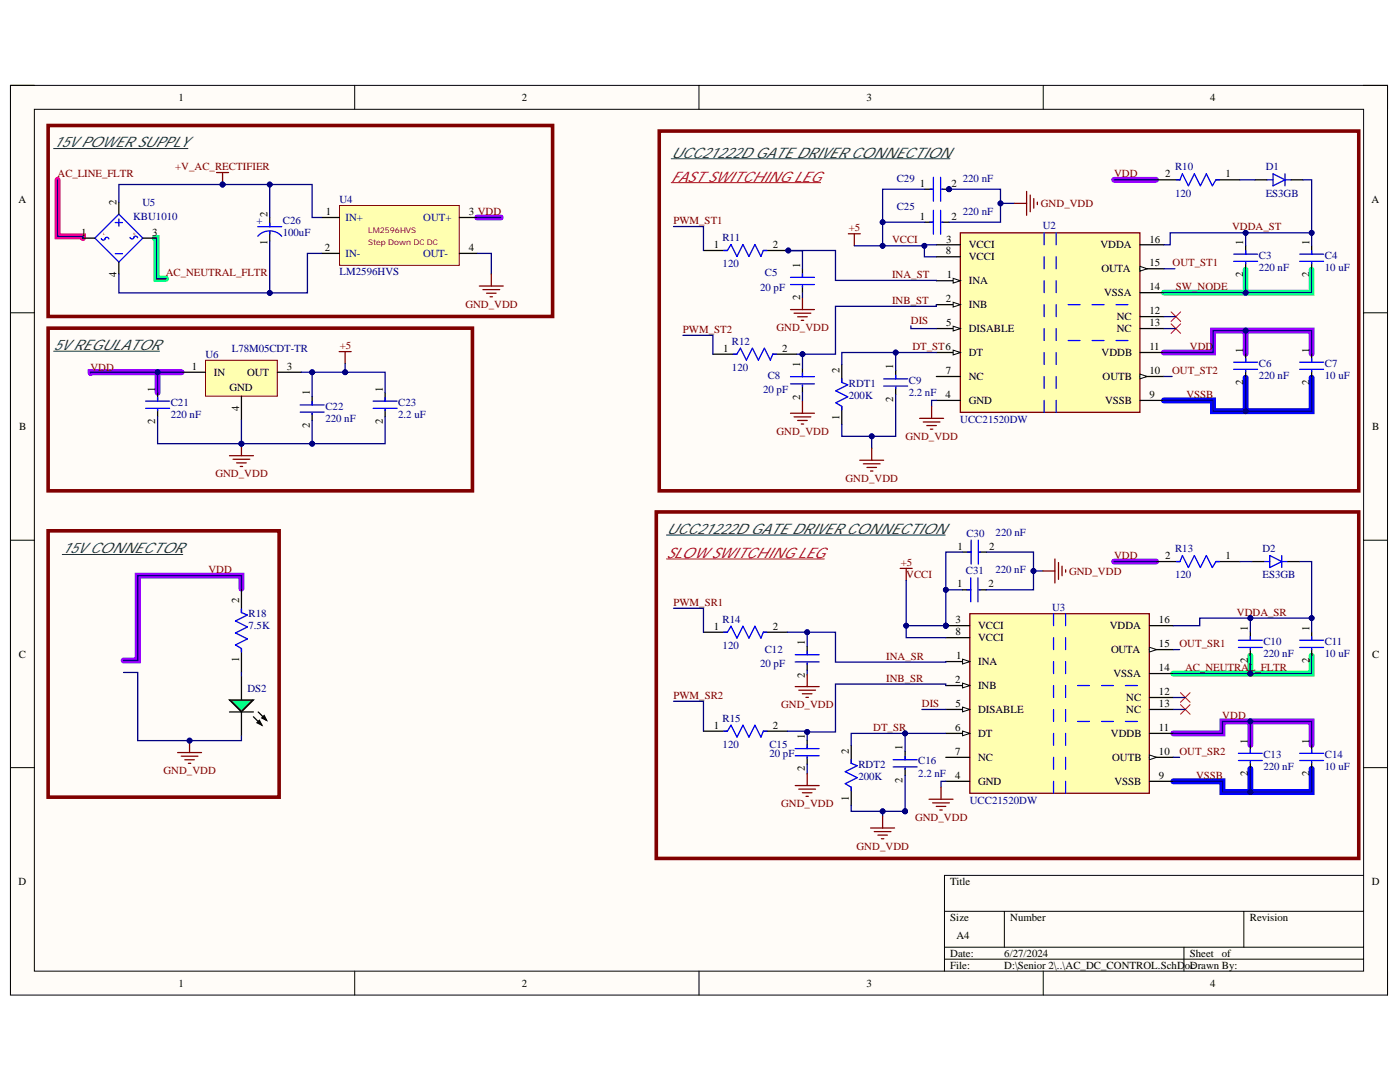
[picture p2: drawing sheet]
<svg xmlns="http://www.w3.org/2000/svg" width="279mm" height="216mm" viewBox="0 0 279 216" stroke-linecap="round" stroke-linejoin="round" font-family="sans-serif">
<defs><g id="words">
<g font-size="2.9" fill="#0c343d">
<text x="10.7" y="29.4">15V POWER SUPPLY</text>
<text x="133.9" y="31.4">UCC21222D GATE DRIVER CONNECTION</text>
<text x="10.7" y="69.9">5V REGULATOR</text>
<text x="133" y="106.5">UCC21222D GATE DRIVER CONNECTION</text>
<text x="12.4" y="110.4">15V CONNECTOR</text>
</g>
<g font-size="2.9" fill="#f00">
<text x="133.9" y="36.2">FAST SWITCHING LEG</text>
<text x="133" y="111.3">SLOW SWITCHING LEG</text>
</g>
<g font-size="2.2">
<text x="35.6" y="20.1">1</text>
<text x="104.1" y="20.1">2</text>
<text x="173" y="20.1">3</text>
<text x="241.5" y="20.1">4</text>
<text x="232.6" y="35.4">2</text>
<text x="244.6" y="35.4">1</text>
<text x="3.7" y="40.4">A</text>
<text x="23.3" y="40.8" transform="rotate(-90 23.3 40.8)">2</text>
<text x="183.6" y="37.3">1</text>
<text x="189.9" y="37.3">2</text>
<text x="273.7" y="40.4">A</text>
<text x="16.2" y="47">1</text>
<text x="30.4" y="47">3</text>
<text x="53.4" y="43.3" transform="rotate(-90 53.4 43.3)">2</text>
<text x="65" y="42.9">1</text>
<text x="93.6" y="42.9">3 VDD</text>
<text x="183.6" y="43.9">1</text>
<text x="189.9" y="43.9">2</text>
<text x="53.4" y="48.9" transform="rotate(-90 53.4 48.9)">1</text>
<text x="64.9" y="50.1">2</text>
<text x="93.6" y="50.1">4</text>
<text x="142.4" y="49.5">1</text>
<text x="154.2" y="49.5">2</text>
<text x="159.7" y="53.4" transform="rotate(-90 159.7 53.4)">1</text>
<text x="188.8" y="50.8">8</text>
<text x="188.8" y="48.4">3</text>
<text x="193.3" y="49.6">VCCI</text>
<text x="193.3" y="51.9">VCCI</text>
<text x="219.6" y="49.6">VDDA</text>
<text x="229.4" y="48.4">16</text>
<text x="229.4" y="53.2">15</text>
<text x="248.1" y="48.8" transform="rotate(-90 248.1 48.8)">1</text>
<text x="261.3" y="48.8" transform="rotate(-90 261.3 48.8)">1</text>
<text x="23.3" y="55.2" transform="rotate(-90 23.3 55.2)">4</text>
<text x="159.7" y="59.9" transform="rotate(-90 159.7 59.9)">2</text>
<text x="188.9" y="55.5">1</text>
<text x="193.3" y="56.7">INA</text>
<text x="219.8" y="54.3">OUTA</text>
<text x="220.3" y="59.1">VSSA</text>
<text x="229.4" y="57.9">14</text>
<text x="248.1" y="55.3" transform="rotate(-90 248.1 55.3)">2</text>
<text x="261.3" y="55.3" transform="rotate(-90 261.3 55.3)">2</text>
<text x="188.8" y="60.3">2</text>
<text x="188.8" y="65.1">5</text>
<text x="193.3" y="61.5">INB</text>
<text x="222.9" y="63.9">NC</text>
<text x="229.4" y="62.7">12</text>
<text x="229.4" y="65.1">13</text>
<text x="144.3" y="70.2">1</text>
<text x="156.1" y="70.2">2</text>
<text x="193.3" y="66.3">DISABLE</text>
<text x="193.3" y="71.1">DT</text>
<text x="219.8" y="71.1">VDDB</text>
<text x="222.9" y="66.3">NC</text>
<text x="229.4" y="69.9">11</text>
<text x="248.1" y="70.4" transform="rotate(-90 248.1 70.4)">1</text>
<text x="261.3" y="70.4" transform="rotate(-90 261.3 70.4)">1</text>
<text x="38.3" y="73.8">1</text>
<text x="42.7" y="75">IN</text>
<text x="49.3" y="75">OUT</text>
<text x="57.2" y="73.8">3</text>
<text x="159.7" y="73.2" transform="rotate(-90 159.7 73.2)">1</text>
<text x="167.5" y="74.4" transform="rotate(-90 167.5 74.4)">2</text>
<text x="178.3" y="73.7" transform="rotate(-90 178.3 73.7)">1</text>
<text x="188.8" y="74.6">7</text>
<text x="193.3" y="75.9">NC</text>
<text x="220" y="75.9">OUTB</text>
<text x="229.4" y="74.6">10</text>
<text x="248.1" y="76.8" transform="rotate(-90 248.1 76.8)">2</text>
<text x="261.3" y="76.8" transform="rotate(-90 261.3 76.8)">2</text>
<text x="31" y="78.1" transform="rotate(-90 31 78.1)">1</text>
<text x="45.8" y="78.1">GND</text>
<text x="47.7" y="82" transform="rotate(-90 47.7 82)">4</text>
<text x="61.8" y="78.9" transform="rotate(-90 61.8 78.9)">1</text>
<text x="76.4" y="78.1" transform="rotate(-90 76.4 78.1)">1</text>
<text x="159.7" y="79.7" transform="rotate(-90 159.7 79.7)">2</text>
<text x="167.5" y="83.8" transform="rotate(-90 167.5 83.8)">1</text>
<text x="178.3" y="80.2" transform="rotate(-90 178.3 80.2)">2</text>
<text x="188.7" y="79.4">4</text>
<text x="193.3" y="80.6">GND</text>
<text x="220.6" y="80.6">VSSB</text>
<text x="229.4" y="79.4">9</text>
<text x="3.8" y="85.8">B</text>
<text x="31" y="84.6" transform="rotate(-90 31 84.6)">2</text>
<text x="61.8" y="85.4" transform="rotate(-90 61.8 85.4)">2</text>
<text x="76.4" y="84.6" transform="rotate(-90 76.4 84.6)">2</text>
<text x="273.9" y="85.8">B</text>
<text x="191.1" y="109.7">1</text>
<text x="197.4" y="109.7">2</text>
<text x="232.6" y="111.6">2</text>
<text x="244.6" y="111.6">1</text>
<text x="191" y="117.2">1</text>
<text x="197.3" y="117.2">2</text>
<text x="47.7" y="120.3" transform="rotate(-90 47.7 120.3)">2</text>
<text x="142.4" y="125.7">1</text>
<text x="154.2" y="125.7">2</text>
<text x="190.7" y="124.4">3</text>
<text x="195.2" y="125.5">VCCI</text>
<text x="221.5" y="125.5">VDDA</text>
<text x="231.3" y="124.4">16</text>
<text x="249.1" y="125.8" transform="rotate(-90 249.1 125.8)">1</text>
<text x="261.3" y="125.8" transform="rotate(-90 261.3 125.8)">1</text>
<text x="3.8" y="131.2">C</text>
<text x="160.6" y="128.7" transform="rotate(-90 160.6 128.7)">1</text>
<text x="190.7" y="126.8">8</text>
<text x="190.8" y="131.5">1</text>
<text x="195.2" y="128">VCCI</text>
<text x="221.7" y="130.4">OUTA</text>
<text x="231.3" y="129.1">15</text>
<text x="273.8" y="131.2">C</text>
<text x="47.7" y="132.1" transform="rotate(-90 47.7 132.1)">1</text>
<text x="160.6" y="135.2" transform="rotate(-90 160.6 135.2)">2</text>
<text x="190.6" y="136.3">2</text>
<text x="195.2" y="132.7">INA</text>
<text x="195.2" y="137.5">INB</text>
<text x="222.2" y="135.1">VSSA</text>
<text x="231.3" y="133.9">14</text>
<text x="249.1" y="132.3" transform="rotate(-90 249.1 132.3)">2</text>
<text x="261.3" y="132.3" transform="rotate(-90 261.3 132.3)">2</text>
<text x="190.7" y="141.1">5</text>
<text x="195.2" y="142.3">DISABLE</text>
<text x="224.8" y="139.9">NC</text>
<text x="224.8" y="142.3">NC</text>
<text x="231.3" y="138.7">12</text>
<text x="231.3" y="141.1">13</text>
<text x="142.4" y="145.4">1</text>
<text x="154.2" y="145.4">2</text>
<text x="160.6" y="147.5" transform="rotate(-90 160.6 147.5)">1</text>
<text x="180.1" y="149.7" transform="rotate(-90 180.1 149.7)">1</text>
<text x="190.6" y="145.9">6</text>
<text x="195.2" y="147">DT</text>
<text x="221.7" y="147">VDDB</text>
<text x="231.3" y="145.9">11</text>
<text x="249.1" y="148.4" transform="rotate(-90 249.1 148.4)">1</text>
<text x="261.3" y="148.4" transform="rotate(-90 261.3 148.4)">1</text>
<text x="160.6" y="153.9" transform="rotate(-90 160.6 153.9)">2</text>
<text x="169.4" y="150.4" transform="rotate(-90 169.4 150.4)">2</text>
<text x="190.6" y="150.6">7</text>
<text x="190.6" y="155.4">4</text>
<text x="195.2" y="151.8">NC</text>
<text x="222" y="151.8">OUTB</text>
<text x="231.3" y="155.4">9</text>
<text x="231.3" y="150.6">10</text>
<text x="249.1" y="154.9" transform="rotate(-90 249.1 154.9)">2</text>
<text x="261.3" y="154.9" transform="rotate(-90 261.3 154.9)">2</text>
<text x="169.4" y="159.8" transform="rotate(-90 169.4 159.8)">1</text>
<text x="180.1" y="156.2" transform="rotate(-90 180.1 156.2)">2</text>
<text x="195.2" y="156.6">GND</text>
<text x="222.4" y="156.6">VSSB</text>
<text x="3.7" y="176.6">D</text>
<text x="189.7" y="176.6">Title</text>
<text x="273.8" y="176.6">D</text>
<text x="189.7" y="183.8">Size</text>
<text x="201.6" y="183.8">Number</text>
<text x="249.4" y="183.8">Revision</text>
<text x="189.7" y="190.9">Date:</text>
<text x="190.9" y="187.3">A4</text>
<text x="200.4" y="190.9">6/27/2024</text>
<text x="237.5" y="190.9">Sheet</text>
<text x="243.8" y="190.9">of</text>
<text x="35.6" y="196.9">1</text>
<text x="104.1" y="196.9">2</text>
<text x="173" y="196.9">3</text>
<text x="189.7" y="193.3">File:</text>
<text x="200.4" y="193.3">D:\Senior 2\..\AC_DC_CONTROL.SchDoc</text>
<text x="237.5" y="193.3">Drawn By:</text>
<text x="241.5" y="196.9">4</text>
</g>
<g font-size="2.2" fill="#800000">
<text x="11.5" y="35.4">AC_LINE_FLTR</text>
<text x="35" y="33.9">+V_AC_RECTIFIER</text>
<text x="222.3" y="35.4">VDD</text>
<text x="207.7" y="41.3">GND_VDD</text>
<text x="134.4" y="44.7">PWM_ST1</text>
<text x="169.4" y="46.2">+5</text>
<text x="245.9" y="46">VDDA_ST</text>
<text x="178" y="48.6">VCCI</text>
<text x="234" y="53.2">OUT_ST1</text>
<text x="33.1" y="55.1">AC_NEUTRAL_FLTR</text>
<text x="178" y="55.5">INA_ST</text>
<text x="234.7" y="57.9">SW_NODE</text>
<text x="92.9" y="61.4">GND_VDD</text>
<text x="178" y="60.6">INB_ST</text>
<text x="181.8" y="64.6">DIS</text>
<text x="67.8" y="69.7">+5</text>
<text x="136.3" y="66.4">PWM_ST2</text>
<text x="155" y="66.1">GND_VDD</text>
<text x="182.1" y="69.9">DT_ST6</text>
<text x="237.5" y="69.9">VDD</text>
<text x="18.1" y="74">VDD</text>
<text x="233.9" y="74.6">OUT_ST2</text>
<text x="236.8" y="79.4">VSSB</text>
<text x="155" y="86.8">GND_VDD</text>
<text x="180.7" y="87.8">GND_VDD</text>
<text x="43" y="95.2">GND_VDD</text>
<text x="168.8" y="96.1">GND_VDD</text>
<text x="179.8" y="113">+5</text>
<text x="222.3" y="111.6">VDD</text>
<text x="41.6" y="114.4">VDD</text>
<text x="180.9" y="115.3">VCCI</text>
<text x="213.4" y="114.6">GND_VDD</text>
<text x="134.4" y="120.9">PWM_SR1</text>
<text x="246.9" y="122.8">VDDA_SR</text>
<text x="176.8" y="131.6">INA_SR</text>
<text x="235.4" y="129.1">OUT_SR1</text>
<text x="176.8" y="136">INB_SR</text>
<text x="236.5" y="133.9">AC_NEUTRAL_FLTR</text>
<text x="134.4" y="139.4">PWM_SR2</text>
<text x="155.9" y="141.3">GND_VDD</text>
<text x="184" y="141.1">DIS</text>
<text x="243.9" y="143.5">VDD</text>
<text x="174.3" y="145.9">DT_SR</text>
<text x="32.6" y="154.5">GND_VDD</text>
<text x="235.4" y="150.6">OUT_SR2</text>
<text x="238.7" y="155.4">VSSB</text>
<text x="155.9" y="161">GND_VDD</text>
<text x="182.6" y="163.8">GND_VDD</text>
<text x="171" y="169.5">GND_VDD</text>
</g>
<g font-size="2.2" fill="#000080">
<text x="234.5" y="34">R10</text>
<text x="252.6" y="34">D1</text>
<text x="28.4" y="41">U5</text>
<text x="67.8" y="40.5">U4</text>
<text x="179" y="42">C25</text>
<text x="179" y="36.3">C29</text>
<text x="192.1" y="36.3">220 nF</text>
<text x="234.5" y="39.2">120</text>
<text x="252.6" y="39.2">ES3GB</text>
<text x="26.5" y="43.9">KBU1010</text>
<text x="51.2" y="44.8">+</text>
<text x="56.4" y="44.8">C26</text>
<text x="56.4" y="47.2">100uF</text>
<text x="69" y="44.1">IN+</text>
<text x="84.5" y="44.1">OUT+</text>
<text x="192.1" y="42.9">220 nF</text>
<text x="208.1" y="45.7">U2</text>
<text x="69" y="51.3">IN-</text>
<text x="84.5" y="51.3">OUT-</text>
<text x="144.2" y="48.1">R11</text>
<text x="144.2" y="53.3">120</text>
<text x="251.2" y="51.7">C3</text>
<text x="264.4" y="51.7">C4</text>
<text x="67.8" y="54.9">LM2596HVS</text>
<text x="151.7" y="58">20 pF</text>
<text x="152.6" y="55.1">C5</text>
<text x="251.2" y="54.1">220 nF</text>
<text x="264.4" y="54.1">10 uF</text>
<text x="41" y="71.4">U6</text>
<text x="46.3" y="70.2">L78M05CDT-TR</text>
<text x="146.1" y="68.8">R12</text>
<text x="146.1" y="74">120</text>
<text x="153.2" y="75.6">C8</text>
<text x="169.4" y="77.3">RDT1</text>
<text x="181.4" y="76.6">C9</text>
<text x="251.2" y="73.2">C6</text>
<text x="251.2" y="75.6">220 nF</text>
<text x="264.4" y="73.2">C7</text>
<text x="264.4" y="75.6">10 uF</text>
<text x="34.1" y="81">C21</text>
<text x="34.1" y="83.4">220 nF</text>
<text x="64.9" y="81.8">C22</text>
<text x="79.5" y="81">C23</text>
<text x="79.5" y="83.4">2.2 uF</text>
<text x="152.3" y="78.5">20 pF</text>
<text x="169.4" y="79.7">200K</text>
<text x="181.4" y="78.9">2.2 nF</text>
<text x="64.9" y="84.1">220 nF</text>
<text x="191.6" y="84.4">UCC21520DW</text>
<text x="192.9" y="107.1">C30</text>
<text x="198.7" y="106.9">220 nF</text>
<text x="234.5" y="110.1">R13</text>
<text x="252" y="110.1">D2</text>
<text x="192.8" y="114.6">C31</text>
<text x="198.7" y="114.4">220 nF</text>
<text x="234.5" y="115.4">120</text>
<text x="252" y="115.4">ES3GB</text>
<text x="49.6" y="123.2">R18</text>
<text x="49.6" y="125.6">7.5K</text>
<text x="144.2" y="124.2">R14</text>
<text x="210" y="121.9">U3</text>
<text x="144.2" y="129.5">120</text>
<text x="152.6" y="130.4">C12</text>
<text x="252.1" y="128.7">C10</text>
<text x="252.1" y="131.1">220 nF</text>
<text x="264.4" y="128.7">C11</text>
<text x="264.4" y="131.1">10 uF</text>
<text x="151.7" y="133.2">20 pF</text>
<text x="49.4" y="138">DS2</text>
<text x="144.2" y="144">R15</text>
<text x="144.2" y="149.2">120</text>
<text x="153.5" y="149.2">C15</text>
<text x="153.5" y="151.1">20 pF</text>
<text x="171.3" y="153.3">RDT2</text>
<text x="171.3" y="155.7">200K</text>
<text x="183.3" y="152.5">C16</text>
<text x="183.3" y="155">2.2 nF</text>
<text x="252.1" y="151.3">C13</text>
<text x="252.1" y="153.7">220 nF</text>
<text x="264.4" y="151.3">C14</text>
<text x="264.4" y="153.7">10 uF</text>
<text x="193.5" y="160.4">UCC21520DW</text>
</g>
<g font-size="1.6" fill="#980000">
<text x="73.5" y="46.4">LM2596HVS</text>
<text x="73.5" y="48.8">Step Down DC DC</text>
</g>
<g font-size=".6" fill="#980000">
<text x="20.6" y="46.9">L</text>
<text x="26.6" y="46.9">N</text>
</g>
</g></defs>
<path d="M2.1 17h274.8v181.6h-274.8z" fill-rule="evenodd" fill="#fffcf8"/>
<path d="M2.1 17h274.8v181.6h-274.8z" fill="none" stroke="#000" stroke-width=".2"/>
<path d="M6.9 21.8h265.2v172h-265.2z" fill-rule="evenodd" fill="#fffcf8"/>
<g fill="none" stroke="#000" stroke-width=".2">
<path d="M2.1 17h4.8M70.8 17v4.8M139.5 17v4.8M208.2 17v4.8M272.1 17h4.8v4.8M6.9 21.8h265.2v172h-265.2zM2.1 62.4h4.8M272.1 62.4h4.8M2.1 107.8h4.8M272.1 107.8h4.8M2.1 153.2h4.8M272.1 153.2h4.8"/>
<path d="M272.1 174.7h-83.6v19.1M70.8 193.8v4.8M139.5 193.8v4.8M188.5 181.8h83.6M188.5 189h83.6M188.5 191.4h83.6M200.4 181.8v7.2M208.2 193.8v4.8M236.3 189v4.8M248.2 181.8v7.2M276.9 193.8v4.8"/>
</g>
<path d="M222.4 35.9h8.3M95.2 43.4h4.7M18.1 74.4v-.1h13.4v4.1M31.5 74.3h4.7M232.3 70.3h9.8v-4.3h19.7v4.6M248.6 66v4.6M48.2 117.5v-2.6h-20.7v16.9h-2.8M222.4 112.1h8.3M234.2 146.3h9.8v-2.3h17.8v4.6M249.5 144v4.6" fill="none" stroke="#90f" stroke-width="1.2"/>
<path d="M248.6 75.4v6.6M261.8 75.4v6.6h-19.7v-2.1h-9.8M249.5 153.4v4.6M261.8 153.4v4.6h-17.8v-2.1h-9.8" fill="none" stroke="#00f" stroke-width="1.2"/>
<path d="M248.6 53.8v4.6M261.8 53.8v4.6h-29.5" fill="none" stroke="#0ff" stroke-width="1.2"/>
<path d="M30.9 47.5h.3v8.1h1.9M249.5 130.9v3.5M261.8 130.9v3.5h-27.6" fill="none" stroke="#0f0" stroke-width="1.2"/>
<path d="M11.5 35.9v11.3h5v.3" fill="none" stroke="#ff0093" stroke-width="1.2"/>
<path d="M131.6 26.2h139.6v71.7h-139.6z" fill="none" stroke="#800000" stroke-width=".72"/>
<path d="M134 31.7h55.6" fill="none" stroke="#0c343d" stroke-width=".2"/>
<path d="M160.1 59.4v2.4M157.8 61.8h4.7M158.5 62.5h3.3M159.2 63.2h1.9M159.9 63.9h.5" fill="none" stroke="#800000" stroke-width=".25"/>
<path d="M233.7 64.6l1.9 1.9M233.7 62.2l1.9 1.9M235.6 64.6l-1.9 1.9M235.6 62.2l-1.9 1.9" fill="none" stroke="#f00" stroke-width=".2"/>
<path d="M191.7 46.5h35.8v35.8h-35.8z" fill-rule="evenodd" fill="#ffffb0"/>
<path d="M191.7 46.5h35.8v35.8h-35.8z" fill="none" stroke="#800000" stroke-width=".25"/>
<g fill="none" stroke="#00f" stroke-width=".25">
<path d="M208.4 46.5v2.3M208.4 51.2v2.4M208.4 56v2.4M210.8 46.5v2.3M210.8 51.2v2.4M210.8 56v2.4M208.4 60.8v2.4M208.4 65.6v2.4M208.4 70.3v2.4M208.4 75.1v2.4M208.4 79.9v2.4M210.8 60.8v2.4"/>
<path d="M210.8 65.6v2.4M210.8 70.3v2.4M210.8 75.1v2.4M210.8 79.9v2.4M213.2 60.8h2.4M213.2 68h2.4M217.9 60.8h2.4M217.9 68h2.4M222.7 60.8h2.4M222.7 68h2.4"/>
</g>
<path d="M186.9 48.8h4.8M186.9 51.2h4.8M227.5 48.8h4.8M227.5 53.6h4.8M227.5 79.9h4.8M227.5 70.3h4.8" fill="none" stroke="#000" stroke-width=".25"/>
<path d="M227.5 53.1l1.4 .5-1.4 .5z" fill="#f8fcff"/>
<path d="M227.5 53.1l1.4 .5-1.4 .5z" fill="none" stroke="#000" stroke-width=".2"/>
<path d="M227.5 75.1h4.8" fill="none" stroke="#000" stroke-width=".25"/>
<path d="M227.5 74.6l1.4 .5-1.4 .5z" fill="#f8fcff"/>
<path d="M227.5 74.6l1.4 .5-1.4 .5z" fill="none" stroke="#000" stroke-width=".2"/>
<path d="M186.9 56h4.8M227.5 58.4h4.8M186.9 75.1h4.8M227.5 63.2h4.8M227.5 65.6h4.8" fill="none" stroke="#000" stroke-width=".25"/>
<path d="M190.2 55.5l1.5 .5-1.5 .5z" fill="#f8fcff"/>
<path d="M190.2 55.5l1.5 .5-1.5 .5z" fill="none" stroke="#000" stroke-width=".2"/>
<path d="M186.9 60.8h4.8" fill="none" stroke="#000" stroke-width=".25"/>
<path d="M190.2 60.3l1.5 .5-1.5 .5z" fill="#f8fcff"/>
<path d="M190.2 60.3l1.5 .5-1.5 .5z" fill="none" stroke="#000" stroke-width=".2"/>
<path d="M186.9 65.6h4.8" fill="none" stroke="#000" stroke-width=".25"/>
<path d="M190.2 65.1l1.5 .5-1.5 .4z" fill="#f8fcff"/>
<path d="M190.2 65.1l1.5 .5-1.5 .4z" fill="none" stroke="#000" stroke-width=".2"/>
<path d="M186.9 70.3h4.8" fill="none" stroke="#000" stroke-width=".25"/>
<path d="M190.2 69.9l1.5 .4-1.5 .5z" fill="#f8fcff"/>
<path d="M190.2 69.9l1.5 .4-1.5 .5z" fill="none" stroke="#000" stroke-width=".2"/>
<g fill="none" stroke="#000" stroke-width=".25">
<path d="M230.7 35.9h4.8M242.7 35.9h4.7M250.5 35.9h2.4M257.6 35.9h2.4M140.4 50h4.8M152.3 50h4.8M160.1 53.7v1.6M160.1 57v1.4M248.6 49v1.7M248.6 52.4v1.4M261.8 49v1.7M261.8 52.4v1.4"/>
<path d="M142.3 70.7h4.7M154.2 70.7h4.8M160.1 73.5v1.7M160.1 76.8v1.5M168 72.7v3.6M178.8 73.9v1.7M178.8 77.3v1.4M186.9 79.9h4.8M248.6 70.6v1.7M248.6 73.9v1.5M261.8 70.6v1.7M261.8 73.9v1.5"/>
<path d="M168 81.1v3.6"/>
</g>
<g fill="none" stroke="#00f" stroke-width=".25">
<path d="M234.8 35.9h.7l.5-1.2 1.2 2.4 1.2-2.4 1.2 2.4 1.2-2.4 1.1 2.4 .8-1.2h.7M252.9 35.9h1.2M254.1 34.7l2.3 1.2-2.3 1.2zM256.4 34.7v2.4M256.4 35.9h1.2M144.5 50h.7l.7-1.2 1.2 2.4 1.2-2.4 1.2 2.4 1.2-2.4 1.2 2.4 .4-1.2h.8M157.8 55.3h4.7M157.8 56.8h4.7M160.1 54.6v.7M160.1 57v.3M246.2 50.7h4.8M246.2 52.1h4.8"/>
<path d="M248.6 50v.7M248.6 52.4v.2M259.4 50.7h4.8M259.4 52.1h4.8M261.8 50v.7M261.8 52.4v.2M146.3 70.7h.7l.8-1.2 1.2 2.4 1.2-2.4 1.1 2.4 1.2-2.4 1.2 2.4 .5-1.2h.7M157.8 75.2h4.7M157.8 76.6h4.7M160.1 74.4v.8M160.1 76.8v.3M168 75.6v.7l1.2 .5-2.4 1.2 2.4 1.2-2.4 1.2 1.2 .7v.7"/>
<path d="M176.4 75.6h4.7M176.4 77h4.7M178.8 74.9v.7M178.8 77.3v.2M246.2 72.3h4.8M246.2 73.7h4.8M248.6 71.6v.7M248.6 73.9v.3M259.4 72.3h4.8M259.4 73.7h4.8M261.8 71.6v.7M261.8 73.9v.3"/>
</g>
<path d="M169.3 46.7h2.4M170.5 46.7v2.3" fill="none" stroke="#800000" stroke-width=".25"/>
<path d="M134 36.4h29.8M235.6 138.2l1.9 1.9M237.5 138.2l-1.9 1.9M235.6 140.6l1.9 1.9M237.5 140.6l-1.9 1.9" fill="none" stroke="#f00" stroke-width=".2"/>
<path d="M131 102.2h140.2v69.1h-140.2z" fill="none" stroke="#800000" stroke-width=".72"/>
<path d="M133 106.8h55.6" fill="none" stroke="#0c343d" stroke-width=".2"/>
<circle cx="188.8" cy="124.8" r=".48" fill="#000080"/>
<circle cx="188.8" cy="124.8" r=".48" fill="none" stroke="#000080" stroke-width=".2"/>
<path d="M193.5 122.5h35.9v35.8h-35.9z" fill-rule="evenodd" fill="#ffffb0"/>
<path d="M193.5 122.5h35.9v35.8h-35.9z" fill="none" stroke="#800000" stroke-width=".25"/>
<g fill="none" stroke="#00f" stroke-width=".25">
<path d="M210.3 122.5v2.3M210.3 127.2v2.4M210.3 132v2.4M210.3 136.8v2.4M212.7 122.5v2.3M212.7 127.2v2.4M212.7 132v2.4M212.7 136.8v2.4M215 136.8h2.4M219.8 136.8h2.4M224.6 136.8h2.4M210.3 141.6v2.4"/>
<path d="M210.3 146.3v2.4M210.3 151.1v2.4M210.3 155.9v2.4M212.7 141.6v2.4M212.7 146.3v2.4M212.7 151.1v2.4M212.7 155.9v2.4M215 144h2.4M219.8 144h2.4M224.6 144h2.4"/>
</g>
<path d="M188.8 124.8h4.7" fill="none" stroke="#000" stroke-width=".25"/>
<circle cx="188.8" cy="124.8" r=".48" fill="#000080"/>
<circle cx="188.8" cy="124.8" r=".48" fill="none" stroke="#000080" stroke-width=".2"/>
<path d="M188.8 127.2h4.7M229.4 124.8h4.8M229.4 129.6h4.8M229.4 155.9h4.8M229.4 146.3h4.8" fill="none" stroke="#000" stroke-width=".25"/>
<path d="M229.4 129.1l1.4 .5-1.4 .5z" fill="#f8fcff"/>
<path d="M229.4 129.1l1.4 .5-1.4 .5z" fill="none" stroke="#000" stroke-width=".2"/>
<path d="M229.4 151.1h4.8" fill="none" stroke="#000" stroke-width=".25"/>
<path d="M229.4 150.6l1.4 .5-1.4 .5z" fill="#f8fcff"/>
<path d="M229.4 150.6l1.4 .5-1.4 .5z" fill="none" stroke="#000" stroke-width=".2"/>
<path d="M188.8 132h4.7M229.4 134.4h4.8M229.4 139.2h4.8M188.8 151.1h4.7M229.4 141.6h4.8" fill="none" stroke="#000" stroke-width=".25"/>
<path d="M192.1 131.5l1.4 .5-1.4 .5z" fill="#f8fcff"/>
<path d="M192.1 131.5l1.4 .5-1.4 .5z" fill="none" stroke="#000" stroke-width=".2"/>
<path d="M188.8 136.8h4.7" fill="none" stroke="#000" stroke-width=".25"/>
<path d="M192.1 136.3l1.4 .5-1.4 .5z" fill="#f8fcff"/>
<path d="M192.1 136.3l1.4 .5-1.4 .5z" fill="none" stroke="#000" stroke-width=".2"/>
<path d="M188.8 141.6h4.7" fill="none" stroke="#000" stroke-width=".25"/>
<path d="M192.1 141.1l1.4 .5-1.4 .4z" fill="#f8fcff"/>
<path d="M192.1 141.1l1.4 .5-1.4 .4z" fill="none" stroke="#000" stroke-width=".2"/>
<path d="M188.8 146.3h4.7" fill="none" stroke="#000" stroke-width=".25"/>
<path d="M192.1 145.9l1.4 .4-1.4 .5z" fill="#f8fcff"/>
<path d="M192.1 145.9l1.4 .4-1.4 .5z" fill="none" stroke="#000" stroke-width=".2"/>
<g fill="none" stroke="#000" stroke-width=".25">
<path d="M16.5 47.5h2.4M23.7 40.4v2.3M23.7 52.3v2.4M28.5 47.5h2.4M230.7 112.1h4.8M242.7 112.1h4.7M249.8 112.1h2.4M257 112.1h2.4M140.4 126.2h4.8M152.3 126.2h4.8M161.1 129v1.6M161.1 132.3v1.5"/>
<path d="M249.5 126.1v1.7M249.5 129.4v1.5M261.8 126.1v1.7M261.8 129.4v1.5M140.4 145.9h4.8M152.3 145.9h4.8M161.1 147.7v1.7M161.1 151v1.5M169.9 148.7v3.6M169.9 157.1v3.6M180.6 149.9v1.7M180.6 153.3v1.4"/>
<path d="M188.8 155.9h4.7M249.5 148.6v1.7M249.5 152v1.4M261.8 148.6v1.7M261.8 152v1.4"/>
</g>
<g fill="none" stroke="#00f" stroke-width=".25">
<path d="M18.9 47.5l4.8-4.8 4.8 4.8-4.8 4.8zM21 47.6v.1a.4 .4 0 0 1-.5 .2 .4 .4 0 0 1-.3-.3M21.7 47.7a.4 .4 0 0 0-.4-.3 .4 .4 0 0 0-.4 .3M23 44.4h1.4M23 50.6h1.4M23.7 43.7v1.4M26.7 47.3v.2a.4 .4 0 0 1-.4 .2 .4 .4 0 0 1-.3-.3M27.5 47.4a.4 .4 0 0 0-.4-.3 .4 .4 0 0 0-.4 .4M234.8 112.1h.7l.5-1.3 1.2 2.4 1.2-2.4 1.2 2.4 1.2-2.4 1.1 2.4 .8-1.1h.7M252.2 112.1h1.2M253.4 110.8l2.4 1.3-2.4 1.1zM255.8 110.8v2.4"/>
<path d="M255.8 112.1h1.2M144.5 126.2h.7l.7-1.2 1.2 2.3 1.2-2.3 1.2 2.3 1.2-2.3 1.2 2.3 .4-1.1h.8M158.7 130.6h4.8M158.7 132.1h4.8M161.1 129.9v.7M161.1 132.3v.3M247.1 127.8h4.8M247.1 129.2h4.8M249.5 127v.8M249.5 129.4v.3M259.4 127.8h4.8M259.4 129.2h4.8"/>
<path d="M261.8 127v.8M261.8 129.4v.3M144.5 145.9h.7l.7-1.2 1.2 2.4 1.2-2.4 1.2 2.4 1.2-2.4 1.2 2.4 .4-1.2h.8M158.7 149.4h4.8M158.7 150.8h4.8M161.1 148.7v.7M161.1 151v.3M169.9 151.6v.7l1.2 .5-2.4 1.2 2.4 1.2-2.4 1.2 1.2 .7v.7M178.2 151.6h4.8M178.2 153h4.8M180.6 150.9v.7M180.6 153.3v.2"/>
<path d="M247.1 150.3h4.8M247.1 151.8h4.8M249.5 149.6v.7M249.5 152v.2M259.4 150.3h4.8M259.4 151.8h4.8M261.8 149.6v.7M261.8 152v.2"/>
</g>
<path d="M43.2 34.4h2.4M44.4 34.4v2.4M179.7 113.4h2.3M180.8 113.4v2.4" fill="none" stroke="#800000" stroke-width=".25"/>
<path d="M133 111.5h31.5" fill="none" stroke="#f00" stroke-width=".2"/>
<path d="M9.6 25h100.7v38.1h-100.7z" fill="none" stroke="#800000" stroke-width=".72"/>
<path d="M10.7 29.6h26.8" fill="none" stroke="#0c343d" stroke-width=".2"/>
<circle cx="44.4" cy="36.8" r=".48" fill="#000080"/>
<circle cx="44.4" cy="36.8" r=".48" fill="none" stroke="#000080" stroke-width=".2"/>
<path d="M67.8 41h23.9v12h-23.9z" fill-rule="evenodd" fill="#ffffb0"/>
<path d="M67.8 41h23.9v12h-23.9z" fill="none" stroke="#800000" stroke-width=".2"/>
<g fill="none" stroke="#000" stroke-width=".25">
<path d="M64.2 43.4h3.6M64.2 50.6h3.6M91.7 43.4h3.5M91.7 50.6h3.5M31.5 78.4v1.6M62.3 79.1v1.7M76.9 78.4v1.6M31.5 81.7v1.4M62.3 82.5v1.4M76.9 81.7v1.4M48.2 117.5v4.7M48.2 129.4v4.8"/>
<path d="M48.2 134.9v4.8M48.2 142.1v4.7"/>
</g>
<path d="M9.6 65.5h84.7v32.4h-84.7z" fill="none" stroke="#800000" stroke-width=".72"/>
<path d="M10.7 70.1h21.1" fill="none" stroke="#0c343d" stroke-width=".2"/>
<g fill="none" stroke="#00f" stroke-width=".25">
<path d="M31.5 79.3v.7M76.9 79.3v.7M29.1 80h4.7M29.1 81.5h4.7M31.5 81.7v.3M59.9 80.8h4.8M59.9 82.2h4.8M62.3 80.1v.7M62.3 82.5v.2M74.5 80h4.7M74.5 81.5h4.7M76.9 81.7v.3"/>
<path d="M48.2 121.5v.7l1.2 .5-2.4 1.2 2.4 1.2-2.4 1.2 2.4 1.2-2.4 1.2 1.2 .7v.7"/>
</g>
<path d="M67.7 70.2h2.4M68.9 70.2v2.3" fill="none" stroke="#800000" stroke-width=".25"/>
<path d="M45.8 139.7h4.8l-2.4 2.4z" fill="#00bf00"/>
<path d="M184.6 44.3h1.7M188 44.3h1.4M45.8 139.7h4.8l-2.4 2.4zM45.8 142.1h4.8M50.6 143l1.6 1.7M51.5 142.1l1.7 1.6M51.8 143.7l.4 1-.9-.5zM52.7 142.8l.5 .9-1-.4z" fill="none" stroke="#000" stroke-width=".25"/>
<path d="M51.8 143.7l.4 1-.9-.5zM52.7 142.8l.5 .9-1-.4z" fill="#000"/>
<path d="M9.6 105.9h46.1v53.2h-46.1z" fill="none" stroke="#800000" stroke-width=".72"/>
<path d="M12.4 110.6h24.1" fill="none" stroke="#0c343d" stroke-width=".2"/>
<path d="M185.6 44.3h.7M186.3 42v4.7M187.7 42v4.7M188 44.3h.2" fill="none" stroke="#00f" stroke-width=".25"/>
<path d="M41 71.9h14.4v7.2h-14.4z" fill-rule="evenodd" fill="#ffffb0"/>
<path d="M41 71.9h14.4v7.2h-14.4z" fill="none" stroke="#800000" stroke-width=".2"/>
<path d="M36.2 74.3h4.8M48.2 79.1v4.7M55.4 74.3h4.7" fill="none" stroke="#000" stroke-width=".25"/>
<path d="M45.8 90.9h4.8M46.5 91.6h3.4M47.2 92.4h1.9M47.9 93.1h.5M48.2 88.5v2.4" fill="none" stroke="#800000" stroke-width=".25"/>
<circle cx="48.2" cy="88.5" r=".48" fill="#000080"/>
<circle cx="48.2" cy="88.5" r=".48" fill="none" stroke="#000080" stroke-width=".2"/>
<path d="M53.8 43.3v1.9M53.8 46.2v1.9M192.1 117.7h1.6M192.1 110.2h1.7M195.4 117.7h1.4M195.5 110.2h1.4" fill="none" stroke="#000" stroke-width=".25"/>
<path d="M51.4 47.1a3.2 3.2 0 0 1 4.8 0M51.4 45.2h4.8M53.8 44.5v.7M53.8 46.2v.5M193 117.7h.7M193.1 110.2h.7M193.7 115.3v4.8M193.8 107.8v4.8M195.2 115.3v4.8M195.2 107.8v4.8M195.4 117.7h.2M195.5 110.2h.2" fill="none" stroke="#00f" stroke-width=".25"/>
<circle cx="189.4" cy="37.8" r=".48" fill="#000080"/>
<circle cx="189.4" cy="37.8" r=".48" fill="none" stroke="#000080" stroke-width=".2"/>
<path d="M184.6 37.8h1.7M188 37.8h1.4" fill="none" stroke="#000" stroke-width=".25"/>
<circle cx="189.4" cy="37.8" r=".48" fill="#000080"/>
<circle cx="189.4" cy="37.8" r=".48" fill="none" stroke="#000080" stroke-width=".2"/>
<path d="M185.6 37.8h.7M186.3 35.4v4.7M187.7 35.4v4.7M188 37.8h.2" fill="none" stroke="#00f" stroke-width=".25"/>
<path d="M222.4 35.9h8.3M134.4 45.2h6v4.8M160.1 58.4v1M136.3 66.9h6v3.8M160.1 78.3v1.8M186.9 79.9h-1v1.2M232.3 65.6h2.4M232.3 63.2h2.4M174 87.1v2.3" fill="none" stroke="#000080" stroke-width=".25"/>
<circle cx="174" cy="87.1" r=".48" fill="#000080"/>
<circle cx="174" cy="87.1" r=".48" fill="none" stroke="#000080" stroke-width=".2"/>
<path d="M178.8 70.3h8.1" fill="none" stroke="#000080" stroke-width=".25"/>
<circle cx="178.8" cy="70.3" r=".48" fill="#000080"/>
<circle cx="178.8" cy="70.3" r=".48" fill="none" stroke="#000080" stroke-width=".2"/>
<path d="M168 72.7v-2.4h10.8v3.6" fill="none" stroke="#000080" stroke-width=".25"/>
<circle cx="178.8" cy="70.3" r=".48" fill="#000080"/>
<circle cx="178.8" cy="70.3" r=".48" fill="none" stroke="#000080" stroke-width=".2"/>
<path d="M222.4 112.1h8.3M134.4 139.9h6v6M134.4 121.4h6v4.8M161.1 133.8v.8M188.8 124.8h-8v2.4h8M234.2 139.2h2.4M161.1 152.5v1.9M184 141.6h4.8M188.8 155.9h-1v1.2M234.2 141.6h2.4" fill="none" stroke="#000080" stroke-width=".25"/>
<circle cx="180.8" cy="124.8" r=".48" fill="#000080"/>
<circle cx="180.8" cy="124.8" r=".48" fill="none" stroke="#000080" stroke-width=".2"/>
<circle cx="188.8" cy="124.8" r=".48" fill="#000080"/>
<circle cx="188.8" cy="124.8" r=".48" fill="none" stroke="#000080" stroke-width=".2"/>
<path d="M180.8 115.8v9" fill="none" stroke="#000080" stroke-width=".25"/>
<circle cx="180.8" cy="124.8" r=".48" fill="#000080"/>
<circle cx="180.8" cy="124.8" r=".48" fill="none" stroke="#000080" stroke-width=".2"/>
<path d="M247.4 112.1h2.4M180.6 146.3h8.2" fill="none" stroke="#000080" stroke-width=".25"/>
<circle cx="180.6" cy="146.3" r=".48" fill="#000080"/>
<circle cx="180.6" cy="146.3" r=".48" fill="none" stroke="#000080" stroke-width=".2"/>
<path d="M169.9 148.7v-2.4h10.7v3.6" fill="none" stroke="#000080" stroke-width=".25"/>
<circle cx="180.6" cy="146.3" r=".48" fill="#000080"/>
<circle cx="180.6" cy="146.3" r=".48" fill="none" stroke="#000080" stroke-width=".2"/>
<path d="M232.3 53.6h2.2M232.3 75.1h1.6M248.6 75.4v6.6" fill="none" stroke="#000080" stroke-width=".25"/>
<circle cx="248.6" cy="82" r=".48" fill="#000080"/>
<circle cx="248.6" cy="82" r=".48" fill="none" stroke="#000080" stroke-width=".2"/>
<path d="M248.6 66v4.6" fill="none" stroke="#000080" stroke-width=".25"/>
<circle cx="248.6" cy="66" r=".48" fill="#000080"/>
<circle cx="248.6" cy="66" r=".48" fill="none" stroke="#000080" stroke-width=".2"/>
<path d="M248.6 53.8v4.6" fill="none" stroke="#000080" stroke-width=".25"/>
<circle cx="248.6" cy="58.4" r=".48" fill="#000080"/>
<circle cx="248.6" cy="58.4" r=".48" fill="none" stroke="#000080" stroke-width=".2"/>
<path d="M232.3 48.8h1.2v-2.3h15.1v2.5" fill="none" stroke="#000080" stroke-width=".25"/>
<circle cx="248.6" cy="46.5" r=".48" fill="#000080"/>
<circle cx="248.6" cy="46.5" r=".48" fill="none" stroke="#000080" stroke-width=".2"/>
<path d="M248.6 46.5h13.2v2.5" fill="none" stroke="#000080" stroke-width=".25"/>
<circle cx="248.6" cy="46.5" r=".48" fill="#000080"/>
<circle cx="248.6" cy="46.5" r=".48" fill="none" stroke="#000080" stroke-width=".2"/>
<circle cx="261.8" cy="46.5" r=".48" fill="#000080"/>
<circle cx="261.8" cy="46.5" r=".48" fill="none" stroke="#000080" stroke-width=".2"/>
<path d="M260 35.9h1.8v10.6" fill="none" stroke="#000080" stroke-width=".25"/>
<circle cx="261.8" cy="46.5" r=".48" fill="#000080"/>
<circle cx="261.8" cy="46.5" r=".48" fill="none" stroke="#000080" stroke-width=".2"/>
<path d="M247.4 35.9h3.1M234.2 129.6h1.2M249.5 130.9v3.5M234.2 151.1h1.2" fill="none" stroke="#000080" stroke-width=".25"/>
<circle cx="249.5" cy="134.4" r=".48" fill="#000080"/>
<circle cx="249.5" cy="134.4" r=".48" fill="none" stroke="#000080" stroke-width=".2"/>
<path d="M261.8 123.3v2.8" fill="none" stroke="#000080" stroke-width=".25"/>
<circle cx="261.8" cy="123.3" r=".48" fill="#000080"/>
<circle cx="261.8" cy="123.3" r=".48" fill="none" stroke="#000080" stroke-width=".2"/>
<path d="M249.5 153.4v4.6" fill="none" stroke="#000080" stroke-width=".25"/>
<circle cx="249.5" cy="158" r=".48" fill="#000080"/>
<circle cx="249.5" cy="158" r=".48" fill="none" stroke="#000080" stroke-width=".2"/>
<path d="M249.5 144v4.6" fill="none" stroke="#000080" stroke-width=".25"/>
<circle cx="249.5" cy="144" r=".48" fill="#000080"/>
<circle cx="249.5" cy="144" r=".48" fill="none" stroke="#000080" stroke-width=".2"/>
<path d="M259.4 112.1h2.4v11.2h-12.3" fill="none" stroke="#000080" stroke-width=".25"/>
<circle cx="249.5" cy="123.3" r=".48" fill="#000080"/>
<circle cx="249.5" cy="123.3" r=".48" fill="none" stroke="#000080" stroke-width=".2"/>
<circle cx="261.8" cy="123.3" r=".48" fill="#000080"/>
<circle cx="261.8" cy="123.3" r=".48" fill="none" stroke="#000080" stroke-width=".2"/>
<path d="M161.1 126.2h5.6v5.9h22.1v-.1" fill="none" stroke="#000080" stroke-width=".25"/>
<circle cx="161.1" cy="126.2" r=".48" fill="#000080"/>
<circle cx="161.1" cy="126.2" r=".48" fill="none" stroke="#000080" stroke-width=".2"/>
<path d="M157.1 126.2h4v2.8" fill="none" stroke="#000080" stroke-width=".25"/>
<circle cx="161.1" cy="126.2" r=".48" fill="#000080"/>
<circle cx="161.1" cy="126.2" r=".48" fill="none" stroke="#000080" stroke-width=".2"/>
<path d="M188.8 136.8v-.3h-22.1v9.6h-5.6" fill="none" stroke="#000080" stroke-width=".25"/>
<circle cx="161.1" cy="146" r=".48" fill="#000080"/>
<circle cx="161.1" cy="146" r=".48" fill="none" stroke="#000080" stroke-width=".2"/>
<path d="M180.6 154.7v7.2" fill="none" stroke="#000080" stroke-width=".25"/>
<circle cx="180.6" cy="161.9" r=".48" fill="#000080"/>
<circle cx="180.6" cy="161.9" r=".48" fill="none" stroke="#000080" stroke-width=".2"/>
<path d="M180.6 161.9h.2" fill="none" stroke="#000080" stroke-width=".25"/>
<circle cx="180.6" cy="161.9" r=".48" fill="#000080"/>
<circle cx="180.6" cy="161.9" r=".48" fill="none" stroke="#000080" stroke-width=".2"/>
<path d="M176.1 161.9v.9" fill="none" stroke="#000080" stroke-width=".25"/>
<circle cx="176.1" cy="161.9" r=".48" fill="#000080"/>
<circle cx="176.1" cy="161.9" r=".48" fill="none" stroke="#000080" stroke-width=".2"/>
<path d="M159 70.7h1.1" fill="none" stroke="#000080" stroke-width=".25"/>
<circle cx="160.1" cy="70.7" r=".48" fill="#000080"/>
<circle cx="160.1" cy="70.7" r=".48" fill="none" stroke="#000080" stroke-width=".2"/>
<path d="M186.9 60.8v.3h-20.2v9.6h-6.5v2.8" fill="none" stroke="#000080" stroke-width=".25"/>
<circle cx="160.1" cy="70.7" r=".48" fill="#000080"/>
<circle cx="160.1" cy="70.7" r=".48" fill="none" stroke="#000080" stroke-width=".2"/>
<path d="M157.3 50h2.8v3.7" fill="none" stroke="#000080" stroke-width=".25"/>
<circle cx="157.3" cy="50" r=".48" fill="#000080"/>
<circle cx="157.3" cy="50" r=".48" fill="none" stroke="#000080" stroke-width=".2"/>
<path d="M157.1 145.9h4v1.8" fill="none" stroke="#000080" stroke-width=".25"/>
<circle cx="161.1" cy="146" r=".48" fill="#000080"/>
<circle cx="161.1" cy="146" r=".48" fill="none" stroke="#000080" stroke-width=".2"/>
<path d="M169.9 160.7v1.2h10.7" fill="none" stroke="#000080" stroke-width=".25"/>
<circle cx="176.1" cy="161.9" r=".48" fill="#000080"/>
<circle cx="176.1" cy="161.9" r=".48" fill="none" stroke="#000080" stroke-width=".2"/>
<circle cx="180.6" cy="161.9" r=".48" fill="#000080"/>
<circle cx="180.6" cy="161.9" r=".48" fill="none" stroke="#000080" stroke-width=".2"/>
<path d="M261.8 153.4v4.6h-17.8v-2.1h-9.8" fill="none" stroke="#000080" stroke-width=".25"/>
<circle cx="249.5" cy="158" r=".48" fill="#000080"/>
<circle cx="249.5" cy="158" r=".48" fill="none" stroke="#000080" stroke-width=".2"/>
<path d="M234.2 146.3h9.8v-2.3h17.8v4.6" fill="none" stroke="#000080" stroke-width=".25"/>
<circle cx="249.5" cy="144" r=".48" fill="#000080"/>
<circle cx="249.5" cy="144" r=".48" fill="none" stroke="#000080" stroke-width=".2"/>
<path d="M261.8 130.9v3.5h-27.6" fill="none" stroke="#000080" stroke-width=".25"/>
<circle cx="249.5" cy="134.4" r=".48" fill="#000080"/>
<circle cx="249.5" cy="134.4" r=".48" fill="none" stroke="#000080" stroke-width=".2"/>
<path d="M234.2 124.8h5.2v-1.5h10.1v2.8" fill="none" stroke="#000080" stroke-width=".25"/>
<circle cx="249.5" cy="123.3" r=".48" fill="#000080"/>
<circle cx="249.5" cy="123.3" r=".48" fill="none" stroke="#000080" stroke-width=".2"/>
<path d="M157.1 50h9.6v6h20.2" fill="none" stroke="#000080" stroke-width=".25"/>
<circle cx="157.3" cy="50" r=".48" fill="#000080"/>
<circle cx="157.3" cy="50" r=".48" fill="none" stroke="#000080" stroke-width=".2"/>
<path d="M261.8 75.4v6.6h-19.7v-2.1h-9.8" fill="none" stroke="#000080" stroke-width=".25"/>
<circle cx="248.6" cy="82" r=".48" fill="#000080"/>
<circle cx="248.6" cy="82" r=".48" fill="none" stroke="#000080" stroke-width=".2"/>
<path d="M178.8 78.7v8.4h-10.8v-2.4" fill="none" stroke="#000080" stroke-width=".25"/>
<circle cx="174" cy="87.1" r=".48" fill="#000080"/>
<circle cx="174" cy="87.1" r=".48" fill="none" stroke="#000080" stroke-width=".2"/>
<path d="M44.4 36.8h-20.7v3.6" fill="none" stroke="#000080" stroke-width=".25"/>
<circle cx="44.4" cy="36.8" r=".48" fill="#000080"/>
<circle cx="44.4" cy="36.8" r=".48" fill="none" stroke="#000080" stroke-width=".2"/>
<path d="M95.2 43.4h4.7M24.7 134.2h2.8v13.6h20.7v-1M48.2 134.2v.7" fill="none" stroke="#000080" stroke-width=".25"/>
<circle cx="37.8" cy="147.8" r=".48" fill="#000080"/>
<circle cx="37.8" cy="147.8" r=".48" fill="none" stroke="#000080" stroke-width=".2"/>
<path d="M62.3 83.9v4.6M48.2 117.5v-2.6h-20.7v16.9h-2.8" fill="none" stroke="#000080" stroke-width=".25"/>
<circle cx="62.3" cy="88.5" r=".48" fill="#000080"/>
<circle cx="62.3" cy="88.5" r=".48" fill="none" stroke="#000080" stroke-width=".2"/>
<path d="M76.9 83.1v5.4h-28.7v-4.7" fill="none" stroke="#000080" stroke-width=".25"/>
<circle cx="48.2" cy="88.5" r=".48" fill="#000080"/>
<circle cx="48.2" cy="88.5" r=".48" fill="none" stroke="#000080" stroke-width=".2"/>
<circle cx="62.3" cy="88.5" r=".48" fill="#000080"/>
<circle cx="62.3" cy="88.5" r=".48" fill="none" stroke="#000080" stroke-width=".2"/>
<path d="M31.5 83.1v5.4h16.7" fill="none" stroke="#000080" stroke-width=".25"/>
<circle cx="48.2" cy="88.5" r=".48" fill="#000080"/>
<circle cx="48.2" cy="88.5" r=".48" fill="none" stroke="#000080" stroke-width=".2"/>
<path d="M31.5 74.3h4.7" fill="none" stroke="#000080" stroke-width=".25"/>
<circle cx="31.5" cy="74.3" r=".48" fill="#000080"/>
<circle cx="31.5" cy="74.3" r=".48" fill="none" stroke="#000080" stroke-width=".2"/>
<path d="M18.1 74.4v-.1h13.4v4.1" fill="none" stroke="#000080" stroke-width=".25"/>
<circle cx="31.5" cy="74.3" r=".48" fill="#000080"/>
<circle cx="31.5" cy="74.3" r=".48" fill="none" stroke="#000080" stroke-width=".2"/>
<path d="M60.1 74.3h16.8v4.1" fill="none" stroke="#000080" stroke-width=".25"/>
<circle cx="68.9" cy="74.3" r=".48" fill="#000080"/>
<circle cx="68.9" cy="74.3" r=".48" fill="none" stroke="#000080" stroke-width=".2"/>
<circle cx="62.3" cy="74.3" r=".48" fill="#000080"/>
<circle cx="62.3" cy="74.3" r=".48" fill="none" stroke="#000080" stroke-width=".2"/>
<path d="M62.3 74.3v4.8" fill="none" stroke="#000080" stroke-width=".25"/>
<circle cx="62.3" cy="74.3" r=".48" fill="#000080"/>
<circle cx="62.3" cy="74.3" r=".48" fill="none" stroke="#000080" stroke-width=".2"/>
<path d="M68.9 72.5v1.8" fill="none" stroke="#000080" stroke-width=".25"/>
<circle cx="68.9" cy="74.3" r=".48" fill="#000080"/>
<circle cx="68.9" cy="74.3" r=".48" fill="none" stroke="#000080" stroke-width=".2"/>
<path d="M95.2 50.6h2.8v4.1M181.8 65v.6h5.1M192.1 117.7h-3.3v7.1" fill="none" stroke="#000080" stroke-width=".25"/>
<circle cx="188.8" cy="117.7" r=".48" fill="#000080"/>
<circle cx="188.8" cy="117.7" r=".48" fill="none" stroke="#000080" stroke-width=".2"/>
<circle cx="188.8" cy="124.8" r=".48" fill="#000080"/>
<circle cx="188.8" cy="124.8" r=".48" fill="none" stroke="#000080" stroke-width=".2"/>
<path d="M192.1 110.2h-3.3v7.5" fill="none" stroke="#000080" stroke-width=".25"/>
<circle cx="188.8" cy="117.7" r=".48" fill="#000080"/>
<circle cx="188.8" cy="117.7" r=".48" fill="none" stroke="#000080" stroke-width=".2"/>
<path d="M206.3 113.9h1.8" fill="none" stroke="#000080" stroke-width=".25"/>
<circle cx="206.3" cy="113.9" r=".48" fill="#000080"/>
<circle cx="206.3" cy="113.9" r=".48" fill="none" stroke="#000080" stroke-width=".2"/>
<path d="M196.9 110.2h9.4v7.5h-9.5" fill="none" stroke="#000080" stroke-width=".25"/>
<circle cx="206.3" cy="113.9" r=".48" fill="#000080"/>
<circle cx="206.3" cy="113.9" r=".48" fill="none" stroke="#000080" stroke-width=".2"/>
<path d="M186.9 48.8h-2.4v2.4h2.4" fill="none" stroke="#000080" stroke-width=".25"/>
<circle cx="184.5" cy="49" r=".48" fill="#000080"/>
<circle cx="184.5" cy="49" r=".48" fill="none" stroke="#000080" stroke-width=".2"/>
<path d="M184.6 44.3h-8.5v4.7" fill="none" stroke="#000080" stroke-width=".25"/>
<circle cx="176.1" cy="49" r=".48" fill="#000080"/>
<circle cx="176.1" cy="49" r=".48" fill="none" stroke="#000080" stroke-width=".2"/>
<circle cx="176.1" cy="44.3" r=".48" fill="#000080"/>
<circle cx="176.1" cy="44.3" r=".48" fill="none" stroke="#000080" stroke-width=".2"/>
<path d="M170.5 49h14" fill="none" stroke="#000080" stroke-width=".25"/>
<circle cx="176.1" cy="49" r=".48" fill="#000080"/>
<circle cx="176.1" cy="49" r=".48" fill="none" stroke="#000080" stroke-width=".2"/>
<circle cx="184.5" cy="49" r=".48" fill="#000080"/>
<circle cx="184.5" cy="49" r=".48" fill="none" stroke="#000080" stroke-width=".2"/>
<path d="M184.6 37.8h-8.5v6.5" fill="none" stroke="#000080" stroke-width=".25"/>
<circle cx="176.1" cy="44.3" r=".48" fill="#000080"/>
<circle cx="176.1" cy="44.3" r=".48" fill="none" stroke="#000080" stroke-width=".2"/>
<path d="M189.3 37.8h10.4v6.5h-10.3" fill="none" stroke="#000080" stroke-width=".25"/>
<circle cx="189.4" cy="37.8" r=".48" fill="#000080"/>
<circle cx="189.4" cy="37.8" r=".48" fill="none" stroke="#000080" stroke-width=".2"/>
<circle cx="199.7" cy="40.6" r=".48" fill="#000080"/>
<circle cx="199.7" cy="40.6" r=".48" fill="none" stroke="#000080" stroke-width=".2"/>
<path d="M199.7 40.6h2.8" fill="none" stroke="#000080" stroke-width=".25"/>
<circle cx="199.7" cy="40.6" r=".48" fill="#000080"/>
<circle cx="199.7" cy="40.6" r=".48" fill="none" stroke="#000080" stroke-width=".2"/>
<path d="M261.8 53.8v4.6h-29.5" fill="none" stroke="#000080" stroke-width=".25"/>
<circle cx="248.6" cy="58.4" r=".48" fill="#000080"/>
<circle cx="248.6" cy="58.4" r=".48" fill="none" stroke="#000080" stroke-width=".2"/>
<path d="M232.3 70.3h9.8v-4.3h19.7v4.6" fill="none" stroke="#000080" stroke-width=".25"/>
<circle cx="248.6" cy="66" r=".48" fill="#000080"/>
<circle cx="248.6" cy="66" r=".48" fill="none" stroke="#000080" stroke-width=".2"/>
<path d="M53.8 48.1v10.3" fill="none" stroke="#000080" stroke-width=".25"/>
<circle cx="53.8" cy="58.4" r=".48" fill="#000080"/>
<circle cx="53.8" cy="58.4" r=".48" fill="none" stroke="#000080" stroke-width=".2"/>
<path d="M44.4 36.8h9.4" fill="none" stroke="#000080" stroke-width=".25"/>
<circle cx="44.4" cy="36.8" r=".48" fill="#000080"/>
<circle cx="44.4" cy="36.8" r=".48" fill="none" stroke="#000080" stroke-width=".2"/>
<circle cx="53.8" cy="36.8" r=".48" fill="#000080"/>
<circle cx="53.8" cy="36.8" r=".48" fill="none" stroke="#000080" stroke-width=".2"/>
<path d="M53.8 43.3v-6.5h8.5v6.6h1.9" fill="none" stroke="#000080" stroke-width=".25"/>
<circle cx="53.8" cy="36.8" r=".48" fill="#000080"/>
<circle cx="53.8" cy="36.8" r=".48" fill="none" stroke="#000080" stroke-width=".2"/>
<path d="M11.5 35.9v11.3h5v.3M64.2 50.6h-2.8v7.8h-37.7v-3.7" fill="none" stroke="#000080" stroke-width=".25"/>
<circle cx="53.8" cy="58.4" r=".48" fill="#000080"/>
<circle cx="53.8" cy="58.4" r=".48" fill="none" stroke="#000080" stroke-width=".2"/>
<path d="M30.9 47.5h.3v8.1h1.9" fill="none" stroke="#000080" stroke-width=".25"/>
<path d="M95.7 57.1h4.7M96.4 57.8h3.3M97.1 58.5h1.9M97.8 59.2h.5M98 54.7v2.4M35.4 150.2h4.8M36.2 150.9h3.3M36.9 151.6h1.9M37.6 152.3h.5M37.8 147.8v2.4" fill="none" stroke="#800000" stroke-width=".25"/>
<circle cx="37.8" cy="147.8" r=".48" fill="#000080"/>
<circle cx="37.8" cy="147.8" r=".48" fill="none" stroke="#000080" stroke-width=".2"/>
<g fill="none" stroke="#800000" stroke-width=".25">
<path d="M204.9 38.2v4.8M205.6 38.9v3.4M206.3 39.6v1.9M202.5 40.6h2.4M207 40.3v.5M157.8 82.5h4.7M158.5 83.2h3.3M159.2 83.9h1.9M159.9 84.6h.5M160.1 80.1v2.4M171.6 91.8h4.8M172.3 92.6h3.3"/>
<path d="M173 93.3h1.9M173.7 94h.5M174 89.4v2.4M183.5 83.5h4.8M184.3 84.2h3.3M185 84.9h1.9M185.7 85.6h.5M185.9 81.1v2.4M208.1 113.9h2.4M210.5 111.5v4.8M211.2 112.3v3.3M212 113v1.9"/>
<path d="M212.7 113.7v.5M158.7 137h4.8M159.4 137.7h3.4M160.1 138.4h1.9M160.9 139.2h.4M161.1 134.6v2.4M158.7 156.8h4.8M159.4 157.5h3.4M160.1 158.2h1.9M160.9 158.9h.4M161.1 154.4v2.4M185.4 159.5h4.8"/>
<path d="M187.8 157.1v2.4M173.8 165.2h4.7M174.5 165.9h3.3M175.2 166.6h1.9M175.9 167.4h.5M176.1 162.8v2.4M186.1 160.2h3.4M186.9 160.9h1.9M187.6 161.6h.4"/>
</g>
<use href="#words"/>
</svg>
